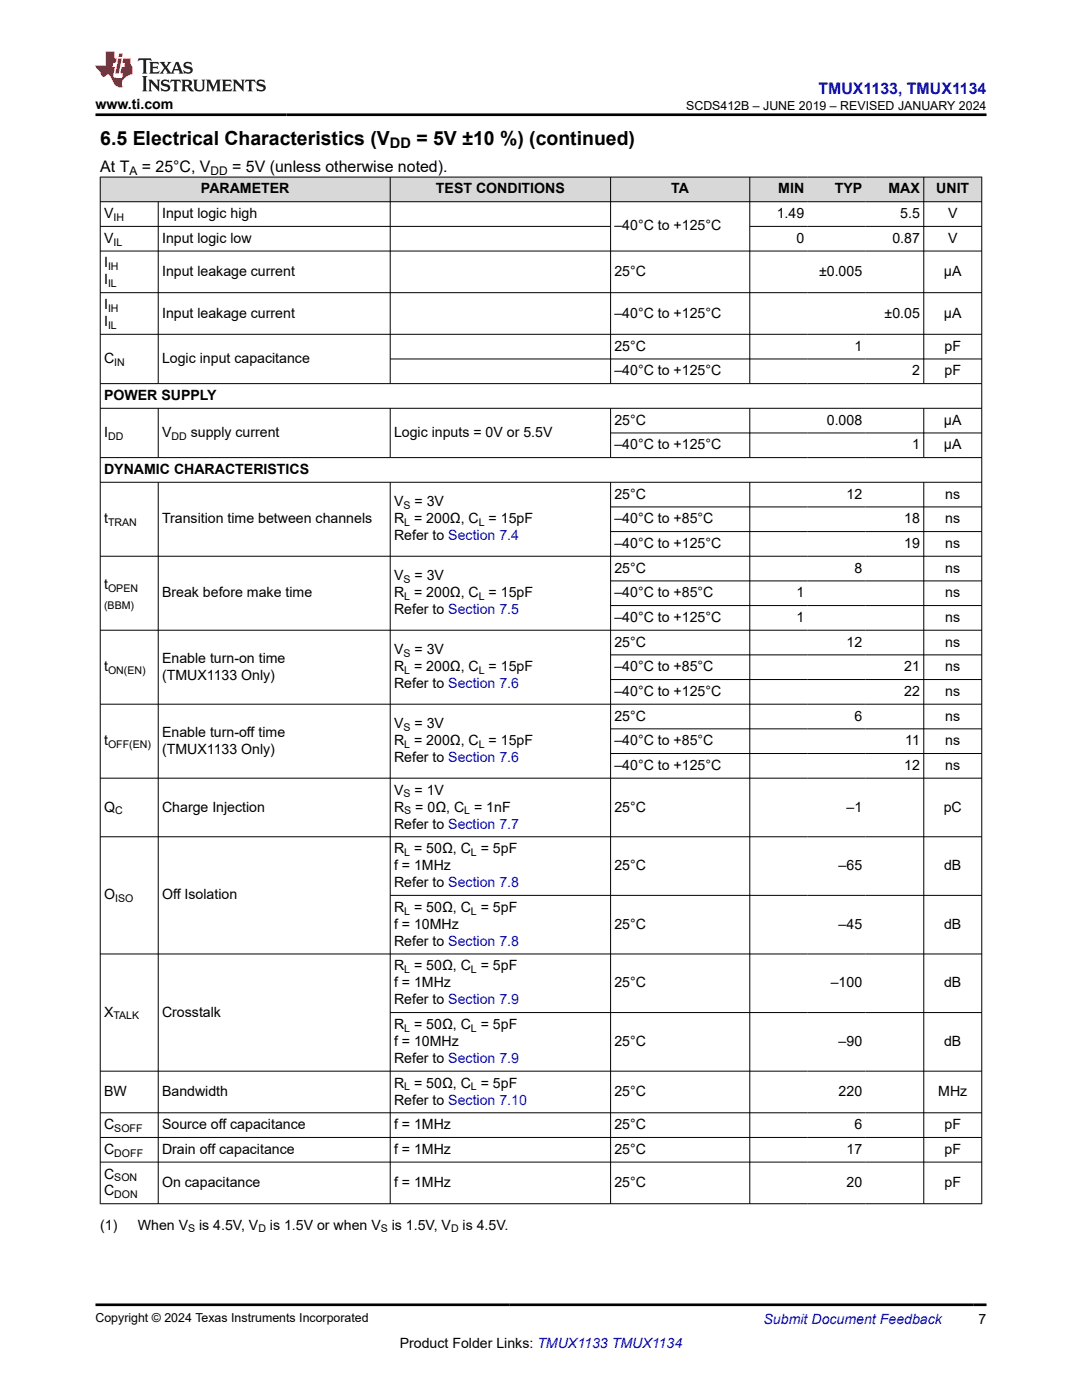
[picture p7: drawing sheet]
<svg xmlns="http://www.w3.org/2000/svg" width="216mm" height="279mm" viewBox="0 0 216 279" stroke-linecap="round" stroke-linejoin="round" font-family="sans-serif">
<defs><g id="words">
<g font-size="3.9">
<text x="20" y="28.8">6.5 Electrical Characteristics (V</text>
<text x="83.1" y="28.8">= 5V ±10 %) (continued)</text>
</g>
<text font-size="3.2" fill="#00f" x="163.3" y="18.7">TMUX1133, TMUX1134</text>
<g font-size="3.2">
<text x="20" y="34.3">At T</text>
<text x="28.3" y="34.3">= 25°C, V</text>
<text x="46.3" y="34.3">= 5V (unless otherwise noted).</text>
</g>
<text font-size="2.9" x="77.8" y="29.6">DD</text>
<g font-size="2.8">
<text x="19" y="21.8">www.ti.com</text>
<text x="40.1" y="38.6">PARAMETER</text>
<text x="87" y="38.6">TEST CONDITIONS</text>
<text x="133.9" y="38.6">TA</text>
<text x="155.3" y="38.6">MIN</text>
<text x="166.6" y="38.6">TYP</text>
<text x="177.3" y="38.6">MAX</text>
<text x="186.8" y="38.6">UNIT</text>
<text x="20.8" y="43.5">V</text>
<text x="32.3" y="43.5">Input logic high</text>
<text x="122.6" y="46">–40°C to +125°C</text>
<text x="155" y="43.5">1.49</text>
<text x="179.6" y="43.5">5.5</text>
<text x="189.2" y="43.5">V</text>
<text x="20.8" y="48.5">V</text>
<text x="20.8" y="53.4">I</text>
<text x="32.3" y="48.5">Input logic low</text>
<text x="158.9" y="48.5">0</text>
<text x="178.1" y="48.5">0.87</text>
<text x="189.2" y="48.5">V</text>
<text x="20.8" y="56.8">I</text>
<text x="32.3" y="55.1">Input leakage current</text>
<text x="122.6" y="55.1">25°C</text>
<text x="163.4" y="55.1">±0.005</text>
<text x="188.4" y="55.1">µA</text>
<text x="20.8" y="61.7">I</text>
<text x="20.8" y="65.1">I</text>
<text x="32.3" y="63.4">Input leakage current</text>
<text x="122.6" y="63.4">–40°C to +125°C</text>
<text x="176.5" y="63.4">±0.05</text>
<text x="188.4" y="63.4">µA</text>
<text x="122.6" y="70">25°C</text>
<text x="170.5" y="70">1</text>
<text x="188.5" y="70">pF</text>
<text x="20.8" y="72.5">C</text>
<text x="32.3" y="72.5">Logic input capacitance</text>
<text x="122.6" y="74.9">–40°C to +125°C</text>
<text x="182" y="74.9">2</text>
<text x="188.5" y="74.9">pF</text>
<text x="20.8" y="79.8">POWER SUPPLY</text>
<text x="20.8" y="87.2">I</text>
<text x="32.3" y="87.2">V</text>
<text x="38.1" y="87.2">supply current</text>
<text x="78.6" y="87.2">Logic inputs = 0V or 5.5V</text>
<text x="122.6" y="84.8">25°C</text>
<text x="122.6" y="89.7">–40°C to +125°C</text>
<text x="165" y="84.8">0.008</text>
<text x="182" y="89.7">1</text>
<text x="188.4" y="84.8">µA</text>
<text x="188.4" y="89.7">µA</text>
<text x="20.8" y="94.6">DYNAMIC CHARACTERISTICS</text>
<text x="78.6" y="101.1">V</text>
<text x="82.7" y="101.1">= 3V</text>
<text x="122.6" y="99.5">25°C</text>
<text x="168.9" y="99.5">12</text>
<text x="188.6" y="99.5">ns</text>
<text x="20.8" y="104.4">t</text>
<text x="32.3" y="104.4">Transition time between channels</text>
<text x="78.6" y="104.4">R = 200Ω, C = 15pF</text>
<text x="78.6" y="107.8">Refer to Section 7.4</text>
<text x="122.6" y="104.4">–40°C to +85°C</text>
<text x="180.4" y="104.4">18</text>
<text x="188.6" y="104.4">ns</text>
<text x="122.6" y="109.4">–40°C to +125°C</text>
<text x="180.4" y="109.4">19</text>
<text x="188.6" y="109.4">ns</text>
<text x="20.8" y="117.5">t</text>
<text x="32.3" y="119.2">Break before make time</text>
<text x="78.6" y="115.8">V</text>
<text x="78.6" y="119.2">R = 200Ω, C = 15pF</text>
<text x="82.7" y="115.8">= 3V</text>
<text x="122.6" y="114.3">25°C</text>
<text x="122.6" y="119.2">–40°C to +85°C</text>
<text x="158.9" y="119.2">1</text>
<text x="170.5" y="114.3">8</text>
<text x="188.6" y="114.3">ns</text>
<text x="188.6" y="119.2">ns</text>
<text x="78.6" y="122.6">Refer to Section 7.5</text>
<text x="122.6" y="124.1">–40°C to +125°C</text>
<text x="158.9" y="124.1">1</text>
<text x="188.6" y="124.1">ns</text>
<text x="78.6" y="130.6">V</text>
<text x="82.7" y="130.6">= 3V</text>
<text x="122.6" y="129">25°C</text>
<text x="168.9" y="129">12</text>
<text x="188.6" y="129">ns</text>
<text x="20.8" y="134">t</text>
<text x="32.3" y="132.3">Enable turn-on time</text>
<text x="32.3" y="135.7">(TMUX1133 Only)</text>
<text x="78.6" y="134">R = 200Ω, C = 15pF</text>
<text x="78.6" y="137.4">Refer to Section 7.6</text>
<text x="122.6" y="134">–40°C to +85°C</text>
<text x="180.4" y="134">21</text>
<text x="188.6" y="134">ns</text>
<text x="122.6" y="138.9">–40°C to +125°C</text>
<text x="122.6" y="143.8">25°C</text>
<text x="170.5" y="143.8">6</text>
<text x="180.4" y="138.9">22</text>
<text x="188.6" y="138.9">ns</text>
<text x="188.6" y="143.8">ns</text>
<text x="20.8" y="148.7">t</text>
<text x="32.3" y="147">Enable turn-off time</text>
<text x="78.6" y="145.3">V</text>
<text x="78.6" y="148.7">R = 200Ω, C = 15pF</text>
<text x="82.7" y="145.3">= 3V</text>
<text x="122.6" y="148.7">–40°C to +85°C</text>
<text x="180.6" y="148.7">11</text>
<text x="188.6" y="148.7">ns</text>
<text x="32.3" y="150.4">(TMUX1133 Only)</text>
<text x="78.6" y="152.1">Refer to Section 7.6</text>
<text x="122.6" y="153.7">–40°C to +125°C</text>
<text x="180.4" y="153.7">12</text>
<text x="188.6" y="153.7">ns</text>
<text x="20.8" y="162">Q</text>
<text x="32.3" y="162">Charge Injection</text>
<text x="78.6" y="158.6">V</text>
<text x="78.6" y="162">R</text>
<text x="82.7" y="158.6">= 1V</text>
<text x="82.9" y="162">= 0Ω, C = 1nF</text>
<text x="122.6" y="162">25°C</text>
<text x="168.9" y="162">–1</text>
<text x="188.3" y="162">pC</text>
<text x="78.6" y="165.3">Refer to Section 7.7</text>
<text x="78.6" y="170.3">R = 50Ω, C = 5pF</text>
<text x="78.6" y="173.7">f = 1MHz</text>
<text x="122.6" y="173.7">25°C</text>
<text x="167.3" y="173.7">–65</text>
<text x="188.4" y="173.7">dB</text>
<text x="20.8" y="179.5">O</text>
<text x="32.3" y="179.5">Off Isolation</text>
<text x="78.6" y="177">Refer to Section 7.8</text>
<text x="78.6" y="182">R = 50Ω, C = 5pF</text>
<text x="78.6" y="185.4">f = 10MHz</text>
<text x="122.6" y="185.4">25°C</text>
<text x="167.3" y="185.4">–45</text>
<text x="188.4" y="185.4">dB</text>
<text x="78.6" y="188.7">Refer to Section 7.8</text>
<text x="78.6" y="193.7">R = 50Ω, C = 5pF</text>
<text x="78.6" y="197">f = 1MHz</text>
<text x="122.6" y="197">25°C</text>
<text x="165.8" y="197">–100</text>
<text x="188.4" y="197">dB</text>
<text x="20.8" y="202.9">X</text>
<text x="32.3" y="202.9">Crosstalk</text>
<text x="78.6" y="200.4">Refer to Section 7.9</text>
<text x="78.6" y="205.4">R = 50Ω, C = 5pF</text>
<text x="78.6" y="208.7">f = 10MHz</text>
<text x="122.6" y="208.7">25°C</text>
<text x="167.3" y="208.7">–90</text>
<text x="188.4" y="208.7">dB</text>
<text x="78.6" y="212.1">Refer to Section 7.9</text>
<text x="20.8" y="218.7">BW</text>
<text x="32.3" y="218.7">Bandwidth</text>
<text x="78.6" y="217">R = 50Ω, C = 5pF</text>
<text x="78.6" y="220.4">Refer to Section 7.10</text>
<text x="122.6" y="218.7">25°C</text>
<text x="167.3" y="218.7">220</text>
<text x="187.2" y="218.7">MHz</text>
<text x="20.8" y="225.4">C</text>
<text x="32.3" y="225.4">Source off capacitance</text>
<text x="78.6" y="225.4">f = 1MHz</text>
<text x="122.6" y="225.4">25°C</text>
<text x="170.5" y="225.4">6</text>
<text x="188.5" y="225.4">pF</text>
<text x="20.8" y="230.3">C</text>
<text x="32.3" y="230.3">Drain off capacitance</text>
<text x="78.6" y="230.3">f = 1MHz</text>
<text x="122.6" y="230.3">25°C</text>
<text x="168.9" y="230.3">17</text>
<text x="188.5" y="230.3">pF</text>
<text x="20.8" y="235.2">C</text>
<text x="20.8" y="238.6">C</text>
<text x="32.3" y="236.9">On capacitance</text>
<text x="78.6" y="236.9">f = 1MHz</text>
<text x="122.6" y="236.9">25°C</text>
<text x="168.9" y="236.9">20</text>
<text x="188.5" y="236.9">pF</text>
<text x="20" y="245.4">(1)</text>
<text x="27.5" y="245.4">When V</text>
<text x="39.7" y="245.4">is 4.5V, V</text>
<text x="53.9" y="245.4">is 1.5V or when V</text>
<text x="78.2" y="245.4">is 1.5V, V</text>
<text x="92.3" y="245.4">is 4.5V.</text>
<text x="79.8" y="269">Product Folder Links: TMUX1133 TMUX1134</text>
<text x="195.3" y="264.2">7</text>
</g>
<text font-size="2.8" fill="#00f" x="152.4" y="264.2">Submit Document Feedback</text>
<g font-size="2.5">
<text x="136.9" y="21.9">SCDS412B – JUNE 2019 – REVISED JANUARY 2024</text>
<text x="19" y="263.9">Copyright © 2024 Texas Instruments Incorporated</text>
</g>
<g font-size="2.4">
<text x="25.8" y="34.9">A</text>
<text x="42" y="34.9">DD</text>
</g>
<g font-size="2.1">
<text x="22.6" y="44.1">IH</text>
<text x="21.6" y="53.9">IH</text>
<text x="22.6" y="49">IL</text>
<text x="21.6" y="57.3">IL</text>
<text x="21.6" y="62.2">IH</text>
<text x="21.6" y="65.6">IL</text>
<text x="22.8" y="73">IN</text>
<text x="21.6" y="87.8">DD</text>
<text x="34.2" y="87.8">DD</text>
<text x="80.5" y="101.6">S</text>
<text x="21.6" y="105">TRAN</text>
<text x="80.7" y="105">L</text>
<text x="95.5" y="105">L</text>
<text x="21.6" y="118.1">OPEN</text>
<text x="80.5" y="116.4">S</text>
<text x="80.7" y="119.8">L</text>
<text x="95.5" y="119.8">L</text>
<text x="20.8" y="121.5">(BBM)</text>
<text x="80.5" y="131.1">S</text>
<text x="21.6" y="134.5">ON(EN)</text>
<text x="80.7" y="134.5">L</text>
<text x="95.5" y="134.5">L</text>
<text x="21.6" y="149.3">OFF(EN)</text>
<text x="80.5" y="145.9">S</text>
<text x="80.7" y="149.3">L</text>
<text x="95.5" y="149.3">L</text>
<text x="80.5" y="159.1">S</text>
<text x="23" y="162.5">C</text>
<text x="80.7" y="162.5">S</text>
<text x="92.6" y="162.5">L</text>
<text x="80.7" y="170.8">L</text>
<text x="94" y="170.8">L</text>
<text x="23" y="180.1">ISO</text>
<text x="80.7" y="182.5">L</text>
<text x="94" y="182.5">L</text>
<text x="80.7" y="194.2">L</text>
<text x="94" y="194.2">L</text>
<text x="22.6" y="203.5">TALK</text>
<text x="80.7" y="205.9">L</text>
<text x="94" y="205.9">L</text>
<text x="80.7" y="217.6">L</text>
<text x="94" y="217.6">L</text>
<text x="22.8" y="225.9">SOFF</text>
<text x="22.8" y="230.8">DOFF</text>
<text x="22.8" y="235.8">SON</text>
<text x="22.8" y="239.1">DON</text>
<text x="37.5" y="245.9">S</text>
<text x="51.6" y="245.9">D</text>
<text x="76" y="245.9">S</text>
<text x="90" y="245.9">D</text>
</g>
</g></defs>
<g fill="#d8d8d8">
<path d="M20 35.3h175.9v5h-175.9z" fill-rule="evenodd"/>
<path d="M20.1 35.4h57.7v4.8h-57.7z" fill-rule="evenodd"/>
<path d="M77.9 35.4h43.9v4.8h-43.9z" fill-rule="evenodd"/>
<path d="M121.9 35.4h27.6v4.8h-27.6z" fill-rule="evenodd"/>
<path d="M149.7 35.4h11.5v4.8h-11.5z" fill-rule="evenodd"/>
<path d="M161.2 35.4h11.6v4.8h-11.6z" fill-rule="evenodd"/>
<path d="M172.8 35.4h11.5v4.8h-11.5z" fill-rule="evenodd"/>
<path d="M184.4 35.4h11.4v4.8h-11.4z" fill-rule="evenodd"/>
</g>
<g fill="none" stroke="#000" stroke-width=".2">
<path d="M19.9 35.3h176.1M20 35.3v205M77.9 35.3v41.3M121.8 35.3v41.3M149.6 35.3v41.3M184.3 35.3v41.3M195.9 35.3v205M19.9 40.3h176.1M19.9 45.2h102M19.9 50.1h176.1M19.9 58.4h176.1M31.6 40.3v36.3"/>
<path d="M149.6 45.2h46.4M19.9 66.7h176.1M19.9 76.6h176.1M77.9 71.6h118.1M19.9 81.5h176.1M19.9 91.3h176.1M19.9 96.2h176.1M31.6 81.5v9.9M31.6 96.2v144.1M77.9 81.5v9.9M77.9 96.2v144.1M121.8 81.5v9.9"/>
<path d="M121.8 96.2v144.1M121.8 86.4h74.2M149.6 81.5v9.9M149.6 96.2v144.1M184.3 81.5v9.9M184.3 96.2v144.1M121.8 101.2h74.2M121.8 106.1h74.2M121.8 115.9h74.2M196 111h-176.1M19.9 125.8h176.1M121.8 120.9h74.2"/>
<path d="M121.8 130.7h74.2M121.8 135.6h74.2M121.8 145.5h74.2M121.8 150.4h74.2M196 140.5h-176.1M196 155.3h-176.1M19.9 167h176.1M77.9 178.7h118.1M196 190.4h-176.1M19.9 213.8h176.1M77.9 202.1h118.1M19.9 222.1h176.1"/>
<path d="M19.9 227h176.1M19.9 231.9h176.1M19.9 240.2h176.1"/>
</g>
<path d="M27.7 11.6l-.2 .6 .5-.2h.6v.1v2.2l-.2 .4h1l-.2-.4v-2.2v-.1h.5l.5 .2-.1-.6zM29.8 12.4l.2 .3v1.6l-.2 .4h1.9l.1-.6a1.08 1.08 0 0 1-1.3 .2v-.7h.6l.4 .2v-.7l-.4 .2h-.6v-.5l.2-.2a1 1 0 0 1 1 .3l-.1-.5zM31.8 12.4l1 1.1-1 1.2h.9l-.2-.2 .4-.8 .5 .8-.2 .2h1.6l-.2-.2 .1-.5h1l.1 .5-.1 .2h.9l-.2-.4-.8-1.9h-.5l-1 2.1-.8-1.1 .9-1h-.8l.2 .2-.5 .6-.3-.6 .1-.2zM35.2 12.8l.4 1h-.8zM36.8 12.5a.65 .65 0 0 0-.2 .7 .65 .65 0 0 0 .6 .5l.7 .1 .1 .3a.79 .79 0 0 1-.7 .4 .79 .79 0 0 1-.7-.5l.1 .7 .2-.1a.93 .93 0 0 0 1.1 0 .93 .93 0 0 0 .4-.9 1.46 1.46 0 0 0-1.2-.6l-.1-.3a1.09 1.09 0 0 1 1.2 .2l-.2-.6-.1 .1-.6-.2zM28.4 15.2l.2 .4v2.2l-.2 .4h1l-.2-.4v-2.2l.2-.4zM29.6 15.9l.2 .4v1.5l-.2 .4h.8l-.3-.4v-1.3l1.7 1.8v-2l.2-.4h-.8l.2 .2 .1 1.1-1.2-1.3zM32.3 16a.65 .65 0 0 0-.2 .8 .65 .65 0 0 0 .7 .4l.6 .2 .1 .2a.79 .79 0 0 1-.7 .4 .79 .79 0 0 1-.7-.5l.1 .7 .2-.1a.93 .93 0 0 0 1.1 .1 .93 .93 0 0 0 .4-1 1.46 1.46 0 0 0-1.2-.5l-.1-.4a1.09 1.09 0 0 1 1.2 .2l-.2-.6-.1 .1-.6-.1zM34.1 15.9l-.1 .6a.63 .63 0 0 1 .7-.3l.1 1.6-.3 .4h1l-.2-.4v-1.6a.66 .66 0 0 1 .8 .3l-.1-.6zM36.2 15.9l.2 .4v1.5l-.2 .4h.9l-.2-.2v-.7h.5l.1 .2a.79 .79 0 0 0 1.2 .6l-1-.9a.61 .61 0 0 0 .6-.6 .61 .61 0 0 0-.5-.7zM36.9 16.2h.2a.47 .47 0 0 1 .5 .1 .47 .47 0 0 1 .1 .5l-.2 .1-.6 .1zM38.5 15.9l.2 .2a2.27 2.27 0 0 0 .4 2 1.04 1.04 0 0 0 1.7-.7v-1.3l.2-.2h-.8l.2 .4v1.1a.6 .6 0 0 1-.6 .6 .6 .6 0 0 1-.6-.6v-1.1l.3-.4zM41.1 15.9l.2 .4v1.5l-.2 .4h.7l-.2-.4v-1.4l.9 1.9 .8-1.9v1.4l-.2 .4h1l-.3-.4v-1.5l.3-.4h-.8l-.7 1.5-.7-1.5zM44.3 15.9l.2 .4v1.5l-.2 .4h1.9l.1-.6a1.09 1.09 0 0 1-1.3 .2v-.7h.6l.4 .2v-.6l-.4 .2h-.6v-.6l.2-.1a1.01 1.01 0 0 1 1 .3l-.1-.6zM46.4 15.9l.3 .4v1.5l-.3 .4h.8l-.2-.4v-1.3l1.6 1.8v-2l.2-.4h-.7l.2 .2v1.1l-1.2-1.3zM49 15.9l-.1 .6a.63 .63 0 0 1 .8-.3v1.6l-.3 .4h1l-.2-.4v-1.6a.66 .66 0 0 1 .8 .3l-.1-.6zM51.4 16a.65 .65 0 0 0-.2 .8 .65 .65 0 0 0 .6 .4l.6 .2 .2 .2a.79 .79 0 0 1-.8 .4 .79 .79 0 0 1-.6-.5l.1 .7 .2-.1a.93 .93 0 0 0 1 .1 .93 .93 0 0 0 .5-1 1.46 1.46 0 0 0-1.3-.5l-.1-.4a1.09 1.09 0 0 1 1.3 .2l-.2-.6-.2 .1-.5-.1z" fill="#231f20"/>
<path d="M21.1 10.3v2.7h-2.1l.1 .4 .9 1a.95 .95 0 0 0 .9 .9 .59 .59 0 0 1 .6-.4 .59 .59 0 0 1 .5 .3l.4 .8a1.59 1.59 0 0 0 2.1 1.4 1.61 1.61 0 0 1 1-2.3l1-.3-.1-1.5a1.59 1.59 0 0 1-.4-1.7h-1.4l-.2 .9h.5l-.1 .9h-.5l-.2 .9v.3l.4 .1-.2 .9h-.6a.73 .73 0 0 1-1.1-.7l.3-1.5h-.5l.2-.9h.5l.2-.9h-.5v-1.3zM23.6 11.6l-.6 3.1h.7l.6-3.1zM23.8 10.7l-.1 .6h.7l.1-.6z" fill="#ed1c24"/>
<path d="M19 22.9h177.8M19 260.4h177.8" fill="none" stroke="#000" stroke-width=".53"/>
<use href="#words"/>
</svg>
